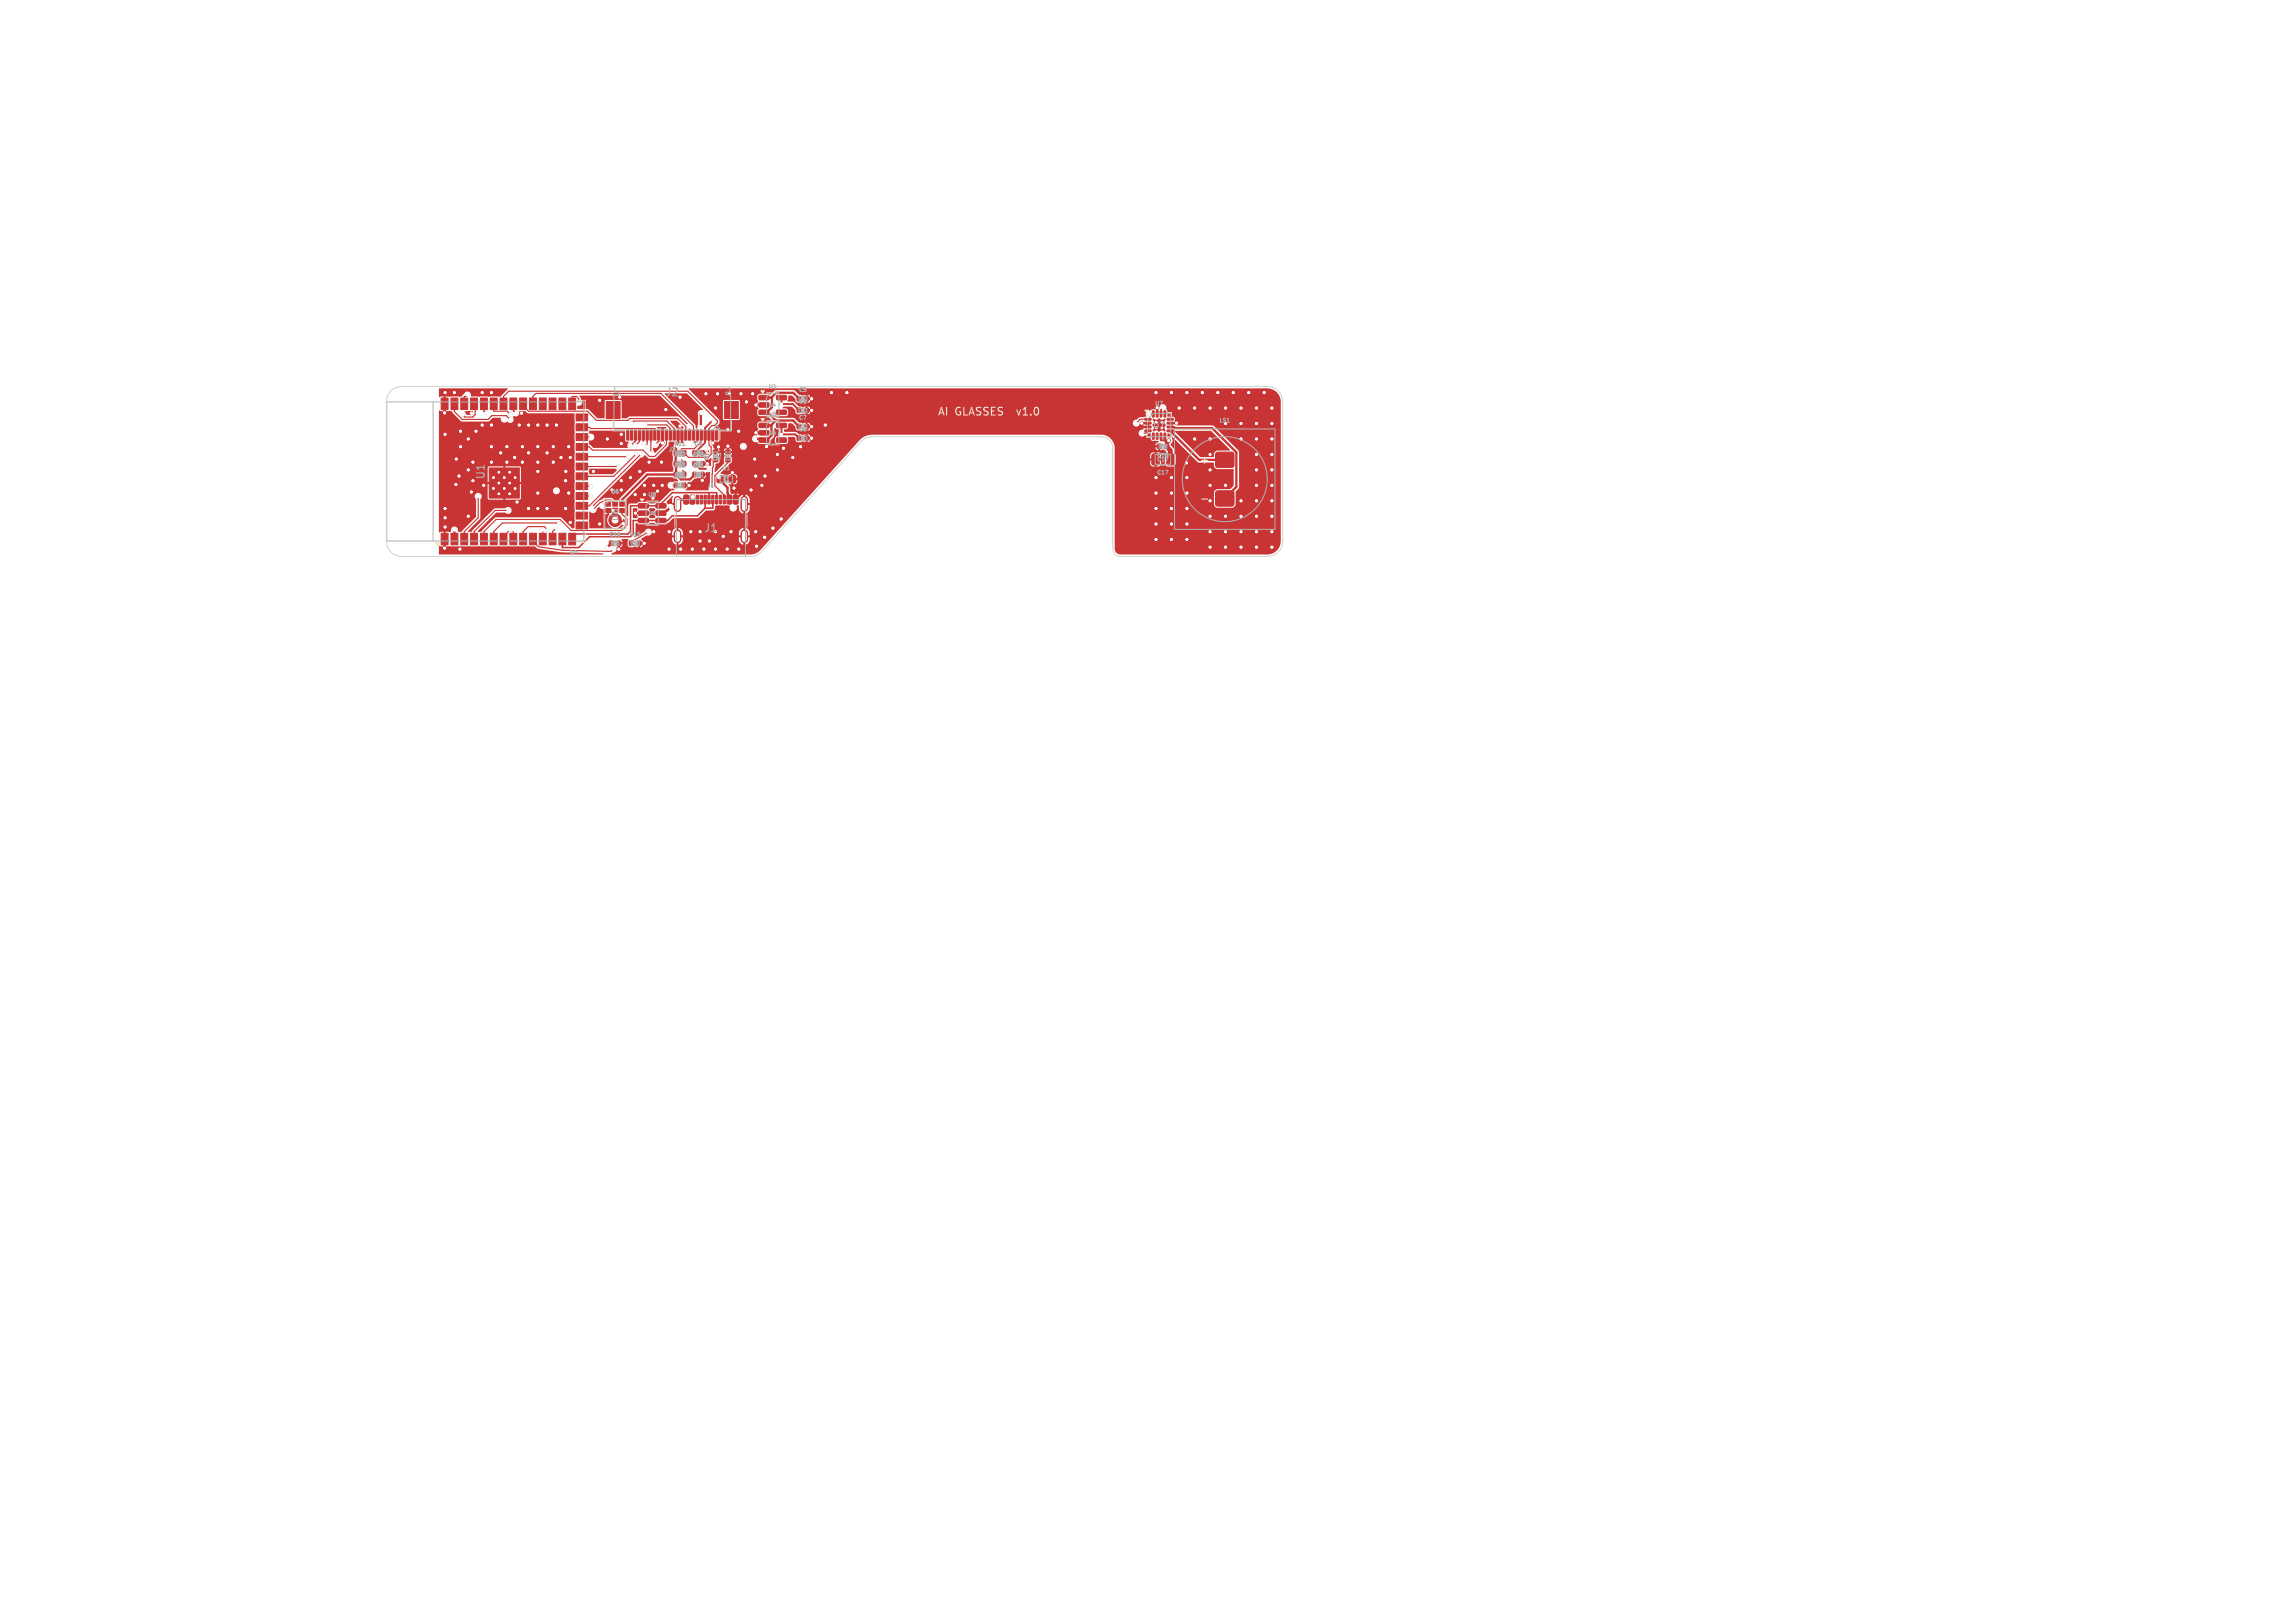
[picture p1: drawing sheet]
<svg xmlns="http://www.w3.org/2000/svg" width="297mm" height="210mm" viewBox="0 0 297 210" stroke-linecap="round" stroke-linejoin="round" font-family="sans-serif">
<defs><g id="words">
<g font-size="1.4" fill="#afafaf">
<text x="86" y="51.5">J2</text>
<text x="62.9" y="62.1" transform="rotate(-90 62.9 62.1)">U1</text>
<text x="91" y="69">J1</text>
</g>
<g font-size="1.4" fill="#f2eda1">
<text x="121.3" y="54">AI</text>
<text x="123.6" y="54">GLASSES</text>
<text x="132.1" y="54">v1.0</text>
<text x="155.2" y="60.2">+</text>
</g>
<text font-size="1.1" fill="#afafaf" x="80.2" y="67.5" transform="rotate(-90 80.2 67.5)">U6</text>
<text font-size="1" fill="#afafaf" x="149.2" y="55.5">U7</text>
<g font-size=".7" fill="#afafaf">
<text x="99.4" y="50.4">U4</text>
<text x="99.4" y="54">U5</text>
<text x="103.3" y="50.8">C5</text>
<text x="103.3" y="52.3">C6</text>
<text x="149.4" y="52.6">U7</text>
<text x="86.5" y="58.5">J2</text>
<text x="87.2" y="59.2">R12</text>
<text x="87.2" y="57.8">R11</text>
<text x="89.6" y="59.2">C10</text>
<text x="89.8" y="57.8">C9</text>
<text x="91.8" y="59.6" transform="rotate(-90 91.8 59.6)">R1</text>
<text x="93.4" y="59.6" transform="rotate(-90 93.4 59.6)">R2</text>
<text x="103.3" y="55.9">C8</text>
<text x="103.3" y="54.4">C7</text>
<text x="149.7" y="59.3">C18</text>
<text x="149.7" y="59.8">C17</text>
<text x="157.8" y="54.8">LS1</text>
<text x="79" y="64">U6</text>
<text x="83.8" y="64.4">U8</text>
<text x="87.2" y="62">R14</text>
<text x="87.2" y="60.6">R13</text>
<text x="89.6" y="60.6">C11</text>
<text x="91.5" y="63.2">J1</text>
<text x="93.4" y="60.9">C1</text>
<text x="149.7" y="61.5">C17</text>
<text x="74.8" y="71.1" transform="rotate(-180 74.8 71.1)">U1</text>
<text x="78.8" y="69.5">C16</text>
<text x="81.4" y="69.5">R15</text>
</g>
<g font-size=".6" fill="#afafaf">
<text x="99.5" y="52.7">U4</text>
<text x="99.5" y="56.3">U5</text>
<text x="93.6" y="62.3">C1</text>
<text x="84" y="66.7">U8</text>
</g>
<g font-size=".4" fill="#afafaf">
<text x="87.6" y="58.8">R11</text>
<text x="92.8" y="59.3" transform="rotate(-90 92.8 59.3)">R1</text>
<text x="94.4" y="59.3" transform="rotate(-90 94.4 59.3)">R2</text>
<text x="87.6" y="60.2">R12</text>
<text x="87.6" y="63">R14</text>
<text x="87.6" y="61.6">R13</text>
<text x="81.8" y="70.5">R15</text>
</g>
<g font-size=".3" fill="#afafaf">
<text x="103.6" y="51.8">C5</text>
<text x="103.6" y="53.3">C6</text>
<text x="90.1" y="58.8">C9</text>
<text x="103.6" y="56.9">C8</text>
<text x="103.6" y="55.4">C7</text>
<text x="150.1" y="57.9">C18</text>
<text x="90" y="61.6">C11</text>
<text x="90" y="60.2">C10</text>
<text x="79.2" y="70.5">C16</text>
</g>
</g></defs>
<g fill="#c83434" stroke="#c83434" stroke-width=".13">
<path d="M103.2 56.4h.5v.6h-.5z"/>
<path d="M104.1 56.4h.5v.6h-.5z"/>
<path d="M150.7 57.5h.5v.5h-.5z"/>
<path d="M149.8 57.5h.5v.5h-.5z"/>
<path d="M89.7 61.1h.5v.6h-.5z"/>
<path d="M90.6 61.1h.5v.6h-.5z"/>
<path d="M82.6 65.2h1.2l.1 .1v.4h-.1h-1.1l-.1-.1z"/>
<path d="M82.6 66.1h1.2l.1 .2v.3l-.1 .1h-1.1l-.1-.1z"/>
<path d="M82.6 67.1h1.2l.1 .1v.4l-.1 .1-1.1-.1-.1-.1z"/>
<path d="M84.9 67.1h1.2l.1 .1v.4l-.1 .1-1.1-.1-.1-.1z"/>
<path d="M84.9 66.1h1.2l.1 .2v.3l-.1 .1h-1.1l-.1-.1z"/>
<path d="M84.9 65.2h1.2l.1 .1v.4h-.1h-1.1l-.1-.1z"/>
<path d="M57.1 69h.9v1.5h-.9z"/>
<path d="M58.4 69h.9v1.5h-.9z"/>
<path d="M59.6 69h.9v1.5h-.9z"/>
<path d="M60.9 69h.9v1.5h-.9z"/>
<path d="M62.2 69h.9v1.5h-.9z"/>
<path d="M63.4 69h.9v1.5h-.9z"/>
<path d="M64.7 69h.9v1.5h-.9z"/>
<path d="M66 69h.9v1.5h-.9z"/>
<path d="M67.3 69h.8v1.5h-.8z"/>
<path d="M68.5 69h.9v1.5h-.9z"/>
<path d="M69.8 69h.9v1.5h-.9z"/>
<path d="M71.1 69h.9v1.5h-.9z"/>
<path d="M72.3 69h.9v1.5h-.9z"/>
<path d="M73.6 69h.9v1.5h-.9z"/>
<path d="M74.6 67.5h1.4v.9h-1.4z"/>
<path d="M74.6 66.3h1.4v.9h-1.4z"/>
<path d="M74.6 65h1.4v.9h-1.4z"/>
<path d="M74.6 63.7h1.4v.9h-1.4z"/>
<path d="M74.6 62.5h1.4v.9h-1.4z"/>
<path d="M74.6 61.2h1.4v.9h-1.4z"/>
<path d="M74.6 59.9h1.4v.9h-1.4z"/>
<path d="M74.6 58.6h1.4v.9h-1.4z"/>
<path d="M74.6 57.4h1.4v.9h-1.4z"/>
<path d="M74.6 56.1h1.4v.9h-1.4z"/>
<path d="M74.6 54.8h1.4v.9h-1.4z"/>
<path d="M74.6 53.6h1.4v.9h-1.4z"/>
<path d="M73.6 51.5h.9v1.5h-.9z"/>
<path d="M72.3 51.5h.9v1.5h-.9z"/>
<path d="M71.1 51.5h.9v1.5h-.9z"/>
<path d="M69.8 51.5h.9v1.5h-.9z"/>
<path d="M68.5 51.5h.9v1.5h-.9z"/>
<path d="M67.3 51.5h.8v1.5h-.8z"/>
<path d="M66 51.5h.9v1.5h-.9z"/>
<path d="M64.7 51.5h.9v1.5h-.9z"/>
<path d="M63.4 51.5h.9v1.5h-.9z"/>
<path d="M62.2 51.5h.9v1.5h-.9z"/>
<path d="M60.9 51.5h.9v1.5h-.9z"/>
<path d="M59.6 51.5h.9v1.5h-.9z"/>
<path d="M58.4 51.5h.9v1.5h-.9z"/>
<path d="M57.1 51.5h.9v1.5h-.9z"/>
<path d="M63.3 60.6h3.9v3.8h-3.9z"/>
<path d="M98.2 51.2h1.2l.1 .1v.4h-.1h-1.1l-.1-.1z"/>
<path d="M98.2 52.1h1.2l.1 .2v.3l-.1 .1h-1.1l-.1-.1z"/>
<path d="M98.2 53.1h1.2l.1 .1v.4h-.1h-1.1l-.1-.1z"/>
<path d="M100.5 53.1h1.2l.1 .1v.4h-.1h-1.1l-.1-.1z"/>
<path d="M100.5 51.2h1.2l.1 .1v.4h-.1h-1.1l-.1-.1z"/>
<path d="M87.3 59.7h.4v.6h-.4z"/>
<path d="M88.3 59.7h.4v.6h-.4z"/>
<path d="M78.9 70h.5v.6h-.5z"/>
<path d="M79.8 70h.5v.6h-.5z"/>
<path d="M93.9 59.3h.6v.4h-.6z"/>
<path d="M93.9 58.3h.6v.4h-.6z"/>
<path d="M92.3 59.3h.6v.4h-.6z"/>
<path d="M92.3 58.3h.6v.4h-.6z"/>
<path d="M157.4 58.6l.2-.1 2 .1 .1 .2-.1 1.6-.2 .1-2-.1-.1-.2z"/>
<path d="M157.4 63.6l.2-.1 2 .1 .1 .2-.1 1.6-.2 .1-2-.1-.1-.2z"/>
<path d="M98.2 54.8h1.2l.1 .1v.4h-.1h-1.1l-.1-.1z"/>
<path d="M98.2 55.7h1.2l.1 .2v.3l-.1 .1h-1.1l-.1-.1z"/>
<path d="M98.2 56.7h1.2l.1 .1v.4l-.1 .1-1.1-.1-.1-.1z"/>
<path d="M100.5 56.7h1.2l.1 .1v.4l-.1 .1-1.1-.1-.1-.1z"/>
<path d="M100.5 54.8h1.2l.1 .1v.4h-.1h-1.1l-.1-.1z"/>
<path d="M78.4 65h.6v.5h-.6z"/>
<path d="M78.4 65.8h.6v.5h-.6z"/>
<path d="M79.1 66.7a.81 .81 0 0 1 1.3 .3 .81 .81 0 0 1-.8 1.1v-.3a.52 .52 0 0 0 .5-.7 .52 .52 0 0 0-.9-.1 .52 .52 0 0 0 .3 .8h.1v.3a.81 .81 0 0 1-.8-.5 .81 .81 0 0 1 .3-.9z"/>
<path d="M80.2 65.8h.6v.5h-.6z"/>
<path d="M80.2 65h.6v.5h-.6z"/>
<path d="M79.3 65h.6v.5h-.6z"/>
<path d="M87.3 58.3h.4v.6h-.4z"/>
<path d="M88.3 58.3h.4v.6h-.4z"/>
<path d="M151 58.8l.7-.1 .2 .2v1l-.1 .3h-.6l-.2-.2-.1-1z"/>
<path d="M149.1 58.8l.7-.1 .2 .2v1l-.1 .3h-.6l-.2-.2-.1-1z"/>
<path d="M89.7 58.3h.5v.6h-.5z"/>
<path d="M90.6 58.3h.5v.6h-.5z"/>
<path d="M92.6 55.6h.3v1.4h-.3z"/>
<path d="M92.1 55.6h.3v1.4h-.3z"/>
<path d="M91.6 55.6h.3v1.4h-.3z"/>
<path d="M91.1 55.6h.3v1.4h-.3z"/>
<path d="M90.6 55.6h.3v1.4h-.3z"/>
<path d="M90.1 55.6h.3v1.4h-.3z"/>
<path d="M89.6 55.6h.3v1.4h-.3z"/>
<path d="M89.1 55.6h.3v1.4h-.3z"/>
<path d="M88.6 55.6h.3v1.4h-.3z"/>
<path d="M88.1 55.6h.3v1.4h-.3z"/>
<path d="M87.6 55.6h.3v1.4h-.3z"/>
<path d="M87.1 55.6h.3v1.4h-.3z"/>
<path d="M86.6 55.6h.3v1.4h-.3z"/>
<path d="M86.1 55.6h.3v1.4h-.3z"/>
<path d="M85.6 55.6h.3v1.4h-.3z"/>
<path d="M85.1 55.6h.3v1.4h-.3z"/>
<path d="M84.6 55.6h.3v1.4h-.3z"/>
<path d="M84.1 55.6h.3v1.4h-.3z"/>
<path d="M83.6 55.6h.3v1.4h-.3z"/>
<path d="M83.1 55.6h.3v1.4h-.3z"/>
<path d="M82.6 55.6h.3v1.4h-.3z"/>
<path d="M82.1 55.6h.3v1.4h-.3z"/>
<path d="M81.6 55.6h.3v1.4h-.3z"/>
<path d="M81.1 55.6h.3v1.4h-.3z"/>
<path d="M93.7 52h1.8v2.2h-1.8z"/>
<path d="M78.4 52h1.9v2.2h-1.9z"/>
<path d="M88.5 64.1h.5l.1 .1v.9l-.1 .1h-.3l-.2-.1z"/>
<path d="M89.3 64.1h.4l.2 .1v.9l-.1 .1h-.4l-.1-.1z"/>
<path d="M90.6 64.1h.3v1l-.1 .1-.2-.1z"/>
<path d="M91.6 64.1h.3v1l-.1 .1-.2-.1z"/>
<path d="M92.1 64.1h.3v1l-.1 .1-.2-.1z"/>
<path d="M93.1 64.1h.3v1l-.1 .1-.2-.1z"/>
<path d="M94.1 64.1h.4l.2 .1v.9l-.1 .1h-.3l-.2-.1z"/>
<path d="M94.9 64.1h.5l.1 .1v.9l-.1 .1h-.3l-.2-.1z"/>
<path d="M93.6 64.1h.3v1l-.1 .1-.2-.1z"/>
<path d="M92.6 64.1h.3v1l-.1 .1-.2-.1z"/>
<path d="M91.1 64.1h.3v1l-.1 .1-.2-.1z"/>
<path d="M90.1 64.1h.3v1l-.1 .1-.2-.1z"/>
<path d="M81.5 70h.4v.6h-.4z"/>
<path d="M82.5 70h.4v.6h-.4z"/>
<path d="M92.8 61.6l.2-.1 .6 .1 .1 .1-.1 .7-.2 .1-.6-.1v-.1z"/>
<path d="M94.4 61.6l.1-.1 .7 .1v.1v.7l-.2 .1-.6-.1-.1-.1z"/>
<path d="M89.7 59.7h.5v.6h-.5z"/>
<path d="M90.6 59.7h.5v.6h-.5z"/>
<path d="M103.2 51.3h.5v.6h-.5z"/>
<path d="M104.1 51.3h.5v.6h-.5z"/>
<path d="M148.2 54.1h.7l.1 .2-.8 .1z"/>
<path d="M148.2 54.6h.7l.1 .2-.8 .1z"/>
<path d="M148.2 55.1h.7l.1 .2-.8 .1z"/>
<path d="M148.2 55.6h.7l.1 .2-.8 .1z"/>
<path d="M149.1 56l.3 .1-.1 .7h-.2z"/>
<path d="M149.6 56l.3 .1-.1 .7h-.2z"/>
<path d="M150.1 56l.3 .1-.1 .7h-.2z"/>
<path d="M150.6 56l.3 .1-.1 .7h-.2z"/>
<path d="M151 55.6h.8v.2l-.7 .1z"/>
<path d="M151 55.1h.8v.2l-.7 .1z"/>
<path d="M151 54.6h.8v.2l-.7 .1z"/>
<path d="M151 54.1h.8v.2l-.7 .1z"/>
<path d="M150.6 53.2h.3l-.1 .8-.2-.1z"/>
<path d="M150.1 53.2h.3l-.1 .8-.2-.1z"/>
<path d="M149.6 53.2h.3l-.1 .8-.2-.1z"/>
<path d="M149.1 53.2h.3l-.1 .8-.2-.1z"/>
<path d="M149.4 54.4h1.2v1.2h-1.2z"/>
<path d="M87.3 62.5h.4v.6h-.4z"/>
<path d="M88.3 62.5h.4v.6h-.4z"/>
<path d="M103.2 52.8h.5v.6h-.5z"/>
<path d="M104.1 52.8h.5v.6h-.5z"/>
<path d="M87.3 61.1h.4v.6h-.4z"/>
<path d="M88.3 61.1h.4v.6h-.4z"/>
<path d="M103.2 54.9h.5v.6h-.5z"/>
<path d="M104.1 54.9h.5v.6h-.5z"/>
<circle cx="64.6" cy="63.9" r=".3"/>
<circle cx="66" cy="63.9" r=".3"/>
<circle cx="63.9" cy="63.2" r=".3"/>
<circle cx="65.3" cy="63.2" r=".3"/>
<circle cx="66.7" cy="63.2" r=".3"/>
<circle cx="64.6" cy="62.5" r=".3"/>
<circle cx="66" cy="62.5" r=".3"/>
<circle cx="63.9" cy="61.8" r=".3"/>
<circle cx="65.3" cy="61.8" r=".3"/>
<circle cx="66.7" cy="61.8" r=".3"/>
<circle cx="64.6" cy="61.1" r=".3"/>
<circle cx="66" cy="61.1" r=".3"/>
<circle cx="149.6" cy="54.6" r=".25"/>
<circle cx="150.4" cy="54.6" r=".25"/>
</g>
<path d="M87.7 64.7v1.1M87.7 69v.8M96.3 64.7v1.1M96.3 69v.8" fill="none" stroke="#c83434" stroke-width="1"/>
<g fill="#ececec" stroke="#ececec" stroke-width=".13">
<circle cx="88.5" cy="57.5" r=".25"/>
<circle cx="101.1" cy="56.2" r=".25"/>
<circle cx="91.6" cy="60.7" r=".25"/>
<circle cx="92.3" cy="54.6" r=".25"/>
<circle cx="101.1" cy="52.3" r=".25"/>
<circle cx="78.6" cy="70.8" r=".25"/>
<circle cx="58.8" cy="68.6" r=".25"/>
<circle cx="97.8" cy="56.8" r=".25"/>
<circle cx="148.7" cy="53.6" r=".25"/>
<circle cx="66.6" cy="68.6" r=".25"/>
<circle cx="79.3" cy="71.1" r=".25"/>
<circle cx="147" cy="54.7" r=".25"/>
<circle cx="150.5" cy="52.8" r=".25"/>
<circle cx="70.9" cy="68.6" r=".25"/>
<circle cx="147.8" cy="56" r=".25"/>
<circle cx="70.2" cy="68.6" r=".25"/>
<circle cx="74.9" cy="52.1" r=".25"/>
<circle cx="83.7" cy="57.8" r=".25"/>
<circle cx="83" cy="58.8" r=".25"/>
<circle cx="82.3" cy="57.6" r=".25"/>
<circle cx="76.4" cy="64.2" r=".25"/>
<circle cx="76.4" cy="62.9" r=".25"/>
<circle cx="81.6" cy="57.6" r=".25"/>
<circle cx="82.3" cy="58.8" r=".25"/>
<circle cx="83.3" cy="57.4" r=".25"/>
<circle cx="84.2" cy="58.6" r=".25"/>
<circle cx="80" cy="60.4" r=".25"/>
<circle cx="81.3" cy="59.1" r=".25"/>
<circle cx="84.8" cy="57.5" r=".25"/>
<circle cx="76.5" cy="56.6" r=".25"/>
<circle cx="81.7" cy="54.8" r=".25"/>
<circle cx="60.5" cy="51.1" r=".25"/>
<circle cx="86.8" cy="62.8" r=".25"/>
<circle cx="89.2" cy="55.2" r=".25"/>
<circle cx="88.2" cy="60.7" r=".25"/>
<circle cx="66" cy="54.3" r=".25"/>
<circle cx="89.6" cy="57.5" r=".25"/>
<circle cx="66" cy="53.6" r=".25"/>
<circle cx="88" cy="59.3" r=".25"/>
<circle cx="66.7" cy="53.4" r=".25"/>
<circle cx="83.6" cy="55" r=".25"/>
<circle cx="92.1" cy="63.2" r=".25"/>
<circle cx="90.7" cy="65.5" r=".25"/>
<circle cx="96.2" cy="57.8" r=".25"/>
<circle cx="91.4" cy="57.9" r=".25"/>
<circle cx="65.3" cy="54.2" r=".25"/>
<circle cx="61.9" cy="64.2" r=".25"/>
<circle cx="156.6" cy="56.8" r=".25"/>
<circle cx="88" cy="55.1" r=".25"/>
<circle cx="57.5" cy="70.9" r=".25"/>
<circle cx="86.2" cy="53" r=".25"/>
<circle cx="76.8" cy="61" r=".25"/>
<circle cx="73.6" cy="57.8" r=".25"/>
<circle cx="62.4" cy="50.8" r=".25"/>
<circle cx="164.6" cy="70.8" r=".25"/>
<circle cx="77.6" cy="67.8" r=".25"/>
<circle cx="160.6" cy="70.8" r=".25"/>
<circle cx="160.6" cy="54.8" r=".25"/>
<circle cx="92.9" cy="50.9" r=".25"/>
<circle cx="69.6" cy="55" r=".25"/>
<circle cx="164.6" cy="56.8" r=".25"/>
<circle cx="151.6" cy="63.8" r=".25"/>
<circle cx="59.5" cy="71" r=".25"/>
<circle cx="160.6" cy="68.8" r=".25"/>
<circle cx="102.6" cy="59.2" r=".25"/>
<circle cx="94.4" cy="50.9" r=".25"/>
<circle cx="67.6" cy="57.8" r=".25"/>
<circle cx="92.6" cy="71" r=".25"/>
<circle cx="69.6" cy="61" r=".25"/>
<circle cx="160.6" cy="56.8" r=".25"/>
<circle cx="86.6" cy="68.8" r=".25"/>
<circle cx="164.6" cy="58.8" r=".25"/>
<circle cx="156.6" cy="68.8" r=".25"/>
<circle cx="94.6" cy="68.8" r=".25"/>
<circle cx="66.9" cy="65" r=".25"/>
<circle cx="162.6" cy="70.8" r=".25"/>
<circle cx="69.6" cy="59.8" r=".25"/>
<circle cx="164.6" cy="52.8" r=".25"/>
<circle cx="152.6" cy="52.8" r=".25"/>
<circle cx="158.6" cy="66.8" r=".25"/>
<circle cx="90.6" cy="68.8" r=".25"/>
<circle cx="149.6" cy="69.8" r=".25"/>
<circle cx="156.6" cy="64.8" r=".25"/>
<circle cx="70.8" cy="65.8" r=".25"/>
<circle cx="60.6" cy="60.8" r=".25"/>
<circle cx="57.6" cy="68.2" r=".25"/>
<circle cx="162.6" cy="54.8" r=".25"/>
<circle cx="162.6" cy="68.8" r=".25"/>
<circle cx="63.6" cy="55" r=".25"/>
<circle cx="62.4" cy="55" r=".25"/>
<circle cx="162.6" cy="52.8" r=".25"/>
<circle cx="66.6" cy="59.2" r=".25"/>
<circle cx="147.8" cy="54.8" r=".25"/>
<circle cx="59" cy="59.4" r=".25"/>
<circle cx="91.5" cy="60" r=".25"/>
<circle cx="83.4" cy="64" r=".25"/>
<circle cx="151.6" cy="50.8" r=".25"/>
<circle cx="151.6" cy="69.8" r=".25"/>
<circle cx="156.6" cy="52.8" r=".25"/>
<circle cx="65.6" cy="57.8" r=".25"/>
<circle cx="97.4" cy="50.9" r=".25"/>
<circle cx="67.5" cy="53.5" r=".25"/>
<circle cx="153.6" cy="69.8" r=".25"/>
<circle cx="92.6" cy="68.8" r=".25"/>
<circle cx="159.6" cy="50.8" r=".25"/>
<circle cx="158.6" cy="68.8" r=".25"/>
<circle cx="65.6" cy="59.8" r=".25"/>
<circle cx="154.6" cy="52.8" r=".25"/>
<circle cx="78.6" cy="56.8" r=".25"/>
<circle cx="149.6" cy="65.8" r=".25"/>
<circle cx="156.6" cy="58.8" r=".25"/>
<circle cx="85.6" cy="59.8" r=".25"/>
<circle cx="82.2" cy="66.4" r=".25"/>
<circle cx="80.7" cy="67.7" r=".25"/>
<circle cx="91.1" cy="71" r=".25"/>
<circle cx="64.8" cy="58.6" r=".25"/>
<circle cx="80.2" cy="51.4" r=".25"/>
<circle cx="92.6" cy="52.8" r=".25"/>
<circle cx="91.4" cy="50.9" r=".25"/>
<circle cx="162.6" cy="56.8" r=".25"/>
<circle cx="162.6" cy="64.8" r=".25"/>
<circle cx="61" cy="63.7" r=".25"/>
<circle cx="85.7" cy="62.8" r=".25"/>
<circle cx="162.6" cy="58.8" r=".25"/>
<circle cx="61.2" cy="59.8" r=".25"/>
<circle cx="57.5" cy="53.4" r=".25"/>
<circle cx="153.6" cy="65.8" r=".25"/>
<circle cx="93.6" cy="69.4" r=".25"/>
<circle cx="71.6" cy="57.8" r=".25"/>
<circle cx="90.6" cy="70" r=".25"/>
<circle cx="96.6" cy="52" r=".25"/>
<circle cx="80.4" cy="62.2" r=".25"/>
<circle cx="61.6" cy="55.8" r=".25"/>
<circle cx="84.6" cy="62.8" r=".25"/>
<circle cx="101.4" cy="58" r=".25"/>
<circle cx="57.6" cy="56.2" r=".25"/>
<circle cx="91.8" cy="70" r=".25"/>
<circle cx="97.8" cy="56" r=".25"/>
<circle cx="97.8" cy="68.8" r=".25"/>
<circle cx="80.4" cy="56.2" r=".25"/>
<circle cx="86.6" cy="71.1" r=".25"/>
<circle cx="163.6" cy="50.8" r=".25"/>
<circle cx="77.6" cy="51.8" r=".25"/>
<circle cx="83.4" cy="70.3" r=".25"/>
<circle cx="160.6" cy="52.8" r=".25"/>
<circle cx="73.6" cy="63.8" r=".25"/>
<circle cx="154.6" cy="56.8" r=".25"/>
<circle cx="100" cy="68.3" r=".25"/>
<circle cx="84.6" cy="68.8" r=".25"/>
<circle cx="105" cy="53.1" r=".25"/>
<circle cx="94.8" cy="61.2" r=".25"/>
<circle cx="162.6" cy="62.8" r=".25"/>
<circle cx="72" cy="55" r=".25"/>
<circle cx="60.6" cy="66.8" r=".25"/>
<circle cx="92.2" cy="57.3" r=".25"/>
<circle cx="97.7" cy="59.4" r=".25"/>
<circle cx="152.2" cy="54.7" r=".25"/>
<circle cx="80.1" cy="71.1" r=".25"/>
<circle cx="89.6" cy="71.1" r=".25"/>
<circle cx="89.2" cy="62.8" r=".25"/>
<circle cx="63.6" cy="50.8" r=".25"/>
<circle cx="94.2" cy="57.7" r=".25"/>
<circle cx="151.6" cy="67.8" r=".25"/>
<circle cx="156.6" cy="66.8" r=".25"/>
<circle cx="162.6" cy="66.8" r=".25"/>
<circle cx="63.6" cy="59.8" r=".25"/>
<circle cx="151.6" cy="61.8" r=".25"/>
<circle cx="97.9" cy="70.7" r=".25"/>
<circle cx="164.6" cy="54.8" r=".25"/>
<circle cx="80.4" cy="63.4" r=".25"/>
<circle cx="70.8" cy="58.6" r=".25"/>
<circle cx="158.6" cy="62.8" r=".25"/>
<circle cx="59.6" cy="55.8" r=".25"/>
<circle cx="98.6" cy="62.8" r=".25"/>
<circle cx="95" cy="63.2" r=".25"/>
<circle cx="59" cy="62.7" r=".25"/>
<circle cx="158.6" cy="54.8" r=".25"/>
<circle cx="57.6" cy="67" r=".25"/>
<circle cx="94.1" cy="71" r=".25"/>
<circle cx="149.6" cy="63.8" r=".25"/>
<circle cx="149.6" cy="61.8" r=".25"/>
<circle cx="69.6" cy="65.8" r=".25"/>
<circle cx="68.4" cy="58.6" r=".25"/>
<circle cx="151.6" cy="65.8" r=".25"/>
<circle cx="149.8" cy="52.8" r=".25"/>
<circle cx="68.4" cy="65.8" r=".25"/>
<circle cx="60.6" cy="56.8" r=".25"/>
<circle cx="149.6" cy="67.8" r=".25"/>
<circle cx="67.2" cy="55" r=".25"/>
<circle cx="99.2" cy="57.8" r=".25"/>
<circle cx="164.6" cy="62.8" r=".25"/>
<circle cx="100.6" cy="60.8" r=".25"/>
<circle cx="99" cy="69.5" r=".25"/>
<circle cx="73.2" cy="65.8" r=".25"/>
<circle cx="85.1" cy="63.6" r=".25"/>
<circle cx="162.6" cy="60.8" r=".25"/>
<circle cx="153.6" cy="61.8" r=".25"/>
<circle cx="63.6" cy="57.8" r=".25"/>
<circle cx="160.6" cy="66.8" r=".25"/>
<circle cx="94.2" cy="55.6" r=".25"/>
<circle cx="164.6" cy="68.8" r=".25"/>
<circle cx="160.6" cy="64.8" r=".25"/>
<circle cx="82.8" cy="61" r=".25"/>
<circle cx="153.6" cy="63.8" r=".25"/>
<circle cx="67.6" cy="59.8" r=".25"/>
<circle cx="57.6" cy="50.8" r=".25"/>
<circle cx="83.4" cy="62.8" r=".25"/>
<circle cx="101.1" cy="67.2" r=".25"/>
<circle cx="156.6" cy="62.8" r=".25"/>
<circle cx="73.8" cy="67.6" r=".25"/>
<circle cx="107.6" cy="50.8" r=".25"/>
<circle cx="153.5" cy="59.9" r=".25"/>
<circle cx="157.6" cy="50.8" r=".25"/>
<circle cx="109.6" cy="50.8" r=".25"/>
<circle cx="164.6" cy="64.8" r=".25"/>
<circle cx="88" cy="51.4" r=".25"/>
<circle cx="85.7" cy="57.3" r=".25"/>
<circle cx="97.8" cy="61.6" r=".25"/>
<circle cx="62.6" cy="62.8" r=".25"/>
<circle cx="156.6" cy="60.8" r=".25"/>
<circle cx="58.8" cy="50.8" r=".25"/>
<circle cx="61" cy="53.5" r=".25"/>
<circle cx="155.6" cy="50.8" r=".25"/>
<circle cx="80.4" cy="57.4" r=".25"/>
<circle cx="59.6" cy="57.8" r=".25"/>
<circle cx="95.9" cy="50.9" r=".25"/>
<circle cx="82.2" cy="64" r=".25"/>
<circle cx="149.6" cy="50.8" r=".25"/>
<circle cx="72.6" cy="59.2" r=".25"/>
<circle cx="106.8" cy="55" r=".25"/>
<circle cx="79.2" cy="63.4" r=".25"/>
<circle cx="153.6" cy="67.8" r=".25"/>
<circle cx="61.2" cy="62.2" r=".25"/>
<circle cx="100.6" cy="58.8" r=".25"/>
<circle cx="88.1" cy="71.1" r=".25"/>
<circle cx="105" cy="51.6" r=".25"/>
<circle cx="99" cy="61.6" r=".25"/>
<circle cx="81.6" cy="61.8" r=".25"/>
<circle cx="73.2" cy="62.2" r=".25"/>
<circle cx="93" cy="57.8" r=".25"/>
<circle cx="69.6" cy="57.8" r=".25"/>
<circle cx="90.9" cy="62.2" r=".25"/>
<circle cx="153.6" cy="50.8" r=".25"/>
<circle cx="70.8" cy="55" r=".25"/>
<circle cx="68.4" cy="55" r=".25"/>
<circle cx="89.4" cy="68.8" r=".25"/>
<circle cx="73.2" cy="61" r=".25"/>
<circle cx="69.6" cy="63.8" r=".25"/>
<circle cx="95.6" cy="71" r=".25"/>
<circle cx="84.5" cy="64.4" r=".25"/>
<circle cx="97.8" cy="52.4" r=".25"/>
<circle cx="164.6" cy="60.8" r=".25"/>
<circle cx="164.6" cy="66.8" r=".25"/>
<circle cx="57.6" cy="65.8" r=".25"/>
<circle cx="91.5" cy="58.6" r=".25"/>
<circle cx="59.4" cy="61.6" r=".25"/>
<circle cx="158.6" cy="70.8" r=".25"/>
<circle cx="158.6" cy="52.8" r=".25"/>
<circle cx="156.6" cy="70.8" r=".25"/>
<circle cx="161.6" cy="50.8" r=".25"/>
<circle cx="103.6" cy="57.8" r=".25"/>
<circle cx="71.6" cy="59.8" r=".25"/>
<circle cx="84" cy="59.8" r=".25"/>
<circle cx="95.6" cy="55.8" r=".25"/>
<circle cx="105" cy="55.2" r=".25"/>
<circle cx="73.8" cy="59.2" r=".25"/>
<circle cx="105" cy="56.7" r=".25"/>
<circle cx="97.2" cy="63.4" r=".25"/>
<circle cx="72" cy="68.4" r=".25"/>
<circle cx="72" cy="63.5" r=".25"/>
<circle cx="65.9" cy="68.6" r=".25"/>
<circle cx="76.7" cy="65.9" r=".25"/>
<circle cx="83.9" cy="68.8" r=".25"/>
<circle cx="78" cy="65.4" r=".25"/>
<circle cx="72.3" cy="67.7" r=".25"/>
<circle cx="62.9" cy="53.4" r=".25"/>
<circle cx="59.9" cy="53.7" r=".25"/>
<circle cx="65.8" cy="66" r=".25"/>
<circle cx="90.7" cy="53.5" r=".25"/>
<circle cx="86.8" cy="65.6" r=".25"/>
<circle cx="89.7" cy="64.3" r=".25"/>
<circle cx="93" cy="61.7" r=".25"/>
<circle cx="90.7" cy="55.2" r=".25"/>
<circle cx="151.2" cy="57" r=".25"/>
</g>
<path d="M88.3 56.3v.9M92.3 54.6h-.2l-.8 .8v1.9l-1.4 1.3M101.1 55v1.2h1.8l.5 .5M101.1 51.4v.9h1.5l.8 .8M150.2 56.4v.6h.6v-.6M151.8 55.2l-.3 .1M151.9 55.3l.2 .1M90.6 60.7h1" fill="none" stroke="#c83434" stroke-width=".25"/>
<g fill="none" stroke="#c83434" stroke-width=".3">
<path d="M57.5 52.3v1.1M85.7 56.3v1M87.4 58.7v1.2M87.5 57.9v.7M87.5 60v1.4h-3.7l-3.3 3.3v.5M87.7 56.3v1M90.7 53.5v1.7M90.9 58.6h.6M90.9 60h.6M92.3 56.3v1M93 57.8l-.4 .7M94.2 57.7v.8"/>
<path d="M97.8 56h1.1M97.8 52.4h1.1M98.9 53.3h.3M98.9 51.4h.9M98.9 55h.9M99.8 51.4l.1 .1v1.2l-.6 .6 1.1 1.1M99.8 51.4l.6-.6h2.2l.8 .8M100.4 54.4l-.6 .6v1.4l-.6 .6h-.3l-.2-.2h-.9M100.4 54.4h2.2l.8 .8M104.4 51.6h.6M104.4 53.1h.6M104.4 56.7h.6"/>
<path d="M104.4 55.2h.6M147.8 54.7h.8v.6M149.8 52.8v.8M150.8 57l.2 .3v.4M151.4 54.7h.8M151.4 55.3h.1M151.4 55.7l3.8 3.8h3.3M151.8 55.2l.1 .1M152.1 55.4h4.8l3.1 3.1v4.5l-1.5 1.5M57.5 69.7v1.2M58.8 68.6v1.1M65.3 62.5h.7"/>
<path d="M78.7 66.1h.7M79.1 70.3l-.5 .5M80.1 70.3v.8M80.3 67.3l.4 .4M82.2 66.4h1.1M82.7 70.3h.7M86.7 65.7l-.3 .3-.3 .1M87.7 64.6h1.1M88.5 62.8h.7M89.9 61.4l-.6 .6h-1.2M90.9 61.4v.8M93.7 62.4v.2l.4 .5v.7l.2 .3"/>
<path d="M94.8 61.2v.8M95.2 64.6l.8-.7h.3v1.3"/>
</g>
<g fill="none" stroke="#c83434" stroke-width=".15">
<path d="M58.8 52.3v1l1 1h3.4l.5-.5h1.8l.5 .5M60.5 51.1l-.2 .2h-.2v1M61.3 52.3l.2 .1v1.3l-.3 .3h-1.1l-.2-.3M62.6 52.3v.9l.3 .2M63.9 52.3v.9h1.7l.4 .4M65.2 52.3v-1l.6-.7h23.2l3.8 3.8v.3l-.3 .4h-.4l-.4 .3v2.2l.3 .3v.9M66.4 52.3v.9l.3 .2M67.7 52.3v.2l.7 .7h7.6l1.2 1.2h4.1l.2-.2h6.2l1 1v1.1M69 52.3v-1l.4-.4h16.1l4.2 4.2v1.2M74.9 52.1v-.5l-.3-.3h-.6v1M75.3 56.6h1.2M75.3 55.3h1l.1 .1h8.3v.9"/>
<path d="M81.3 59.1h-6M81.7 54.8l.3-.3h4.3l1 .9v.9M82.3 56.3v.9h-.2l-.5 .4M82.3 57.6h.1M82.3 58.8l-2.9 2.8h-4.1M82.7 56.3v.9l-.4 .4M83 58.8l-6.7 6.6h-1M83.3 56.3v1.1M83.6 55h2.7l.4 .4v.9M83.7 56.3v1.5M84.3 56.3l-.1 2.3M84.3 57.2h-.1"/>
<path d="M85.3 56.3v.9l-.5 .3M86.3 56.3v1.2l-1.6 1.6h-.7l-.8-.9h-6.5l-.4-.4h-1M88.5 58.6l.6 .6h2.6M89.2 55.2l.1 1.1M89.9 58.1h-1.7l-.2 .2v1l.5 .5v.2M90.3 56.3v.9M90.7 56.3v.9M92.3 59.7v.7l-.1 .2-.1 .7v1.9M94.2 59.5v.4l-1.7 1.6v1.4l1.2 1.2v.5M148.2 54.3h-.7l-.5 .4M148.6 55.7l-.3 .3h-.5M148.7 53.6h.5"/>
<path d="M150.5 52.8l-.3 .2v.6M61.9 64.2v2.8l-1.8 1.8v.9M65.8 66h-1.7l-2.8 2.8v.9M66 68.6l-.4 .4M66.6 68.6l-.2 .2v.9M69.4 70.5l.3 .2 3 .5 6.3 .2 .4-.4M70.2 68.6v1.1M70.9 68.6l-.4-.5h-2.1l-.7 .7v.9M72 68.4l-.5 .4v.9M72.3 67.7h-7.3l-1.1 1.1v.9M75.3 64.2h1.1M75.3 62.9h1.1"/>
<path d="M75.3 60.4h4.7M78.7 65.2h-.5l-.2 .2M79.3 65l-.3-.3h-.6l-.7 .3-1 1M80.5 66.5l.6 .7v.7l-.7 .7h-6.5l-1.4-1.4h-8.3l-1.6 1.6v.9M83.9 68.9l-1.9 1.1M86.8 62.8h.7M88.2 60.7l.3 .3v.4M90.7 65.2v.3"/>
</g>
<path d="M81.6 69.4h-5.3l-1.4 1.5h-2.1v-.7M91.3 64.6v1.1M91.3 65.7l-1 1h-3.3l-.6 .6h-4.4v1.8M91.7 63.7v.9M92.3 64.6v1.1h-1M92.7 64.6v-.9h-5.7l-1.4 1.4v.3h-4v3.3l-.3 .4h-7.3v.2" fill="none" stroke="#c83434" stroke-width=".2"/>
<path d="M151 57.7l.5 .6v1.1M151.2 57l-.2 .2" fill="none" stroke="#c83434" stroke-width=".6"/>
<g fill="#c83434">
<path d="M56.8 50.3h8.9l-.8 1-.4 .1-3.5-.1a.5 .5 0 0 0-.4-.6 .5 .5 0 0 0-.6 .3 .66 .66 0 0 1-.7 .3l-1.1 .1-.5-.1v1.9l.5-.1 .3 .1 .1 .3 1.1 1 3.5 .1 .6-.5h1a.49 .49 0 0 0 .3 .6 .49 .49 0 0 0 .6-.1 .48 .48 0 0 0 .6 0 .48 .48 0 0 0 .1-.7l.1-.1a.52 .52 0 0 0 .5 0 .52 .52 0 0 0 .2-.6h.8l.4 .3h5.9l.1 1.2-.1 .1 .1 1.1-.1 .2 .1 1.1-.1 .2 .1 1.1-.1 .1 .1 1.1-.1 .2 .1 1.1-.1 .2 .1 1.1-.1 .1 .1 1.1-.1 .2 .1 1.1-.1 3.5h-.3l-1.3-1.3-.2-.1h-8.3l-.2 .1-1.7 1.8h-.2a.14 .14 0 0 1-.2 0 .14 .14 0 0 1-.1-.1l2.4-2.4h1.2a.47 .47 0 0 0 .7 .1 .47 .47 0 0 0 0-.7 .47 .47 0 0 0-.7 .1h-1.5l-2.8 3h-.3a.14 .14 0 0 1-.1 0 .14 .14 0 0 1-.1-.1l1.5-1.6 .1-2.5a.46 .46 0 0 0 0-.7 .46 .46 0 0 0-.6 0 .46 .46 0 0 0 0 .7v2.3l-1.8 1.9-.4 .1-.2-.2a.46 .46 0 0 0-.4-.6 .46 .46 0 0 0-.4 .6l-.2 .2-.5-.1v1.9l.5-.1 .1 .1 1.2-.1 .1 .1 1.1-.1 .2 .1 1.1-.1 .2 .1 1.1-.1 .1 .1 1.1-.1 3.7 .1 .1-.1 .9 .1 .4 .3 3.1 .5 5.3 .1 .1 .1h-21.3v-1.1l.6 .1v-1.9h-.3l-.2 .1-.1-.1v-6.2h6.3v1.9l.2 .2 4-.1 .1-.1v-1h4.2a.46 .46 0 0 0 .6 .4 .46 .46 0 0 0 .1-.7 .46 .46 0 0 0-.7 .2v.1h-4.2v-.9h-1.1l.5 .6-.8 .8-.2-.1 .2 .1v-.2l-.2 .1-.4-.4v1.2h-.3v-1.2l-.5 .5-.2-.1 .2 .1v-.2l-.2 .1-.7-.7 .2 .1 .1-.1 .6 .5 .5-.5 .2 .1 .1-.1 .6 .5 .5-.5 .2 .1v-.2l-.2 .1-.5-.5-.6 .5-.2-.1-.1 .1-.5-.5-.6 .5-.2-.1-.1 .1 .6-.6h.6l.2 .3v-.3h.3v.3l.3-.3h-8.9v-.1l9.2 .1 .1-.1-.1-.1-.1 .1h-1.2l-.1-.1-.1 .1h-7.7v-.1h8.3v-.3h.3v.3h.3l-.3-.3h-.3l-.2 .3h-.6l-.6-.6 .2 .1 .1-.1 .6 .5 .5-.5 .2 .1 .1-.1 .6 .5 .5-.5 .2 .1v-.2l-.2 .1-.5-.5-.6 .5-.2-.1-.1 .1-.5-.5-.6 .5-.2-.1-.1 .1 .7-.7 .2 .1 .1-.1-.1-.1-.2 .1 .2-.1 .5 .5v-1.2h.3v1.2l.4-.4 .2 .1 .1-.1-.1-.1-.2 .1 .2-.1 .8 .7v.1l-.5 .6h1.1v-1.9l-.2-.2-4 .1-.1 .1v1.9h-6.3v-9.2l.1-.1 .5 .1v-1.9l-.6 .1z"/>
<path d="M152.1 55.8l4.6-.1 2.5 2.6-1.8 .1-.2 .2-.2 .5h-1.6l-3.3-3.2z"/>
<path d="M149.2 54.2h.2l.2 .3 .4-.4 .4 .4 .2-.3h.2v.2l-.3 .2 .4 .4-.4 .4 .3 .2v.2h-.2l-.2-.3-.4 .4-.4-.4-.2 .3h-.2v-.2l.2-.2 .3 .1v-.2h-.1l-.2 .1-.3-.4h.3l.6 .6 .2-.2h.2l.1-.1h-.1l-.2 .1 .4-.4-.4-.3h.2v-.1l-.2 .1-.2-.3-.6 .6h-.3l.3-.3h.2h.1v-.2l-.3 .2-.2-.3z"/>
<path d="M89.2 50.3h74.8a1.76 1.76 0 0 1 1.7 1.2v.5v18a1.75 1.75 0 0 1-1.7 1.7h-19a.75 .75 0 0 1-.7-.7v-11.4h4.6v.5l.3 .3h.2v-.8h.3v.8l.3-.1 .2-.3v-.4h-5.9v-.3h5.1v-.8h.3v.8h.5v-.4a.77 .77 0 0 0-1-.4l-.3 .3v.5h-4.6v-1.4h5.2l.1 .2 .2 .2 .1-.4h-5.7a1.74 1.74 0 0 0-1.7-1.7h-29.6a2.24 2.24 0 0 0-1.7 .8l-12.8 14.2-.5 .4-.8 .1h-18v-.1l.2-.1a.51 .51 0 0 0 .5-.7h.2v-.4h.2v.4l.3-.1 .1-.3h-.6v-.2h.6l-.2-.4h.1h.8l-.1 .8 .3 .2h.4l.3-.2 .2 .2h.2v-.4h.2v.4h.2l.2-.4h-.6v-.2h.6l-.2-.4h4l.2 .5 .4 .2v-.4h.2v.4h.1l.3-.2 .2-.5h7.2l.2 .5 .3 .2h.1v-.4h.2v.4l.4-.2 .2-.3v-.5h-.4v-.2h.4a.79 .79 0 0 0-.6-1v.4h-.2v-.4l-.3 .1-.2 .3-.1 .6h.4v.2h-.4v.3h-7.2v-.3h-.4v-.2h.4a.77 .77 0 0 0-.6-1v.4h-.2v-.4l-.3 .1-.2 .3-.1 .6h.4v.2h-.4v.3h-4l.7-.5a.46 .46 0 0 0 .6-.4 .46 .46 0 0 0-.4-.5 .46 .46 0 0 0-.5 .4l-1.3 .7 .2-.4v-1.4h.1l.3 .2h1.1l.3-.2h.6l.3 .2 1.2-.1 .4-.2 .5-.5 3.3-.1 1-.9 1-.1 .2-.6h1.4l.5 .1a.48 .48 0 0 0 .4 .7 .48 .48 0 0 0 .4-.7l.1-.1h.2a.83 .83 0 0 0 .6 1.1v-.5h.2v.5l.4-.3 .2-.3v-.6h-.4v-.2h.4l-.1-.8-.2-.2-.3-.1v.4h-.2v-.4l-.4 .2-.2-.3h-.3v.8h-.4v-.2h.2v-.6h-.3l-.2-.1-.1-.8-.2-.3v-.1l.4 .1v-.6h.2v.6h.2l.2-.2 .1-.4h-1.3v.3l-.2-.2v-.3h.8v-.6h.2v.6h.5a.53 .53 0 0 0-.7-.6h-.3l-.2 .2-.1 .4h-.2a.49 .49 0 0 0-.6-.6v-.1l1.4-1.4v-.5l-.2-.3 .2-.2v-.2h-1l.2 .4-.2 .3v.6l-1.1 1.2-.1-.1v-.3l.1-.7 .4-.1 .1-.2v-.4l-.2-.3 .2-.2v-.2h-.6v-.6h.2v.4h1.4v-.4h.2v.4l.4-.1a.53 .53 0 0 0-.7-.3l-.3 .2v.2l-.6-.1a.53 .53 0 0 0-.7-.3l-.1-.2h3.4a.46 .46 0 0 0 .7 .4 .46 .46 0 0 0 .1-.8 .46 .46 0 0 0-.7 .2l-.1 .2h-3.4l-.3-.4v-.2h.1v-1h.3v1l.6-.1 .1-.1v-.2h4.2a.57 .57 0 0 0 .7 .4l.2 .2 1.2 .1a.44 .44 0 0 0 .3-.6l.5-.5v-1l.6 .2-.1 .8-.3 .1-.1 .2v.5l.2 .2h1.4l.1-.2v-.6v-.1h.8l.1 .2 .1 .4 .2 .1h.4l.3-.2 .4 .2v-.4h.2v.4h.1l.2-.1 .1-.3h-.6v-.6h.2v.4h.4l-.2-.4a.71 .71 0 0 0-.7 .1l-.6-.1-.4-.3-1.5-.1v-.2l.4-.2 .1-.6h.5l.4 .4a.44 .44 0 0 0 .3 .5h.4a.3 .3 0 0 1 .6 0h.1v-.4h.2v.4h.2l.2-.3v-.1h-.6v-.6h.2v.4h.4l-.2-.4h41.9v.2a.45 .45 0 0 0 .5 .3 .45 .45 0 0 0 .4-.3h.5v.2h.4v-.2h-.9v-.2l.2-.2h.2l.1 .1h.7v.7l-.7 .1a.12 .12 0 0 1 0 .1 .12 .12 0 0 1-.1 .1 .47 .47 0 0 0-.5 .7 .47 .47 0 0 0 .8 0l.5-.2h.2v.7a.41 .41 0 0 0 .6 .2l.4 .1v.1a.35 .35 0 0 0-.4 .4h.6v.7l.4-.2 .4 .4-.2 .4 .1 1.1 .1 .2 .2 .2h.7l.2-.2 .1-.2v-1.1l-.1-.3-.1-.5-.4-.6a.58 .58 0 0 0 .2-.7 .58 .58 0 0 0-.6-.4v-.3h.2l3.7 3.7 2 .1 .1 .3a.49 .49 0 0 0 .5 .5h2l.1 2.1-.5 .5h-1.6l-.4 .1-.1 .4v1.4a.5 .5 0 0 0 .5 .5h1.9a.5 .5 0 0 0 .4-.5v-1.6l.5-.6v-4.5l-.1-.2-3.3-3.2-4.8-.1-.2-.1-.7-.1 .1-.2h.6v-.1a.33 .33 0 0 0-.2-.6h-.7v-.7l-.2-.2a.5 .5 0 0 0-.4-.7 .5 .5 0 0 0-.5 .6l-.1 .1-.1 .7-.2-.1v-.6h-.1a.44 .44 0 0 0-.6 .1 .46 .46 0 0 0-.5 .2 .46 .46 0 0 0-.1 .5v.1l-.9 .1-.3 .3a.45 .45 0 0 0-.5 .4h-41.9a.71 .71 0 0 0-.7 .1l-.6-.1-.7-.6h-2.1l-.2-.2h1.3l.2-.2 .1-.6-.2-.2-.5-.1v-.1l.2-.1h1l.4 .5 .1 .4 .2 .1h.4l.3-.2 .4 .2v-.4h.2v.4h.2l.2-.4h-.6v-.6h.2v.4h.4l-.2-.4a.71 .71 0 0 0-.7 .1l-.6-.1-.7-.6-.8-.1 .1-.7h.5l.4 .4a.44 .44 0 0 0 .3 .5h.4a.3 .3 0 0 1 .6 0h.1v-.4h.2v.4l.3-.1 .1-.3h-.6v-.6h.2v.4h.4l-.2-.4a.71 .71 0 0 0-.7 .1l-.6-.1-.7-.6h-2.2h-.3l-.5 .6-.3-.2-1.3 .1-.1 .2v.5a.32 .32 0 0 1 0 .5l1 .1-.1 .2h-.9v.2a.32 .32 0 0 1 0 .5v.4l.1 .2 1.2 .1 .6 .5-.3 .2-.2-.1-1.2 .1-.2 .2v.5a.32 .32 0 0 1 0 .5l.9 .1 .1 .2h-.1h-.9v.2h-.1a.45 .45 0 0 0-.6 .5h-4.2v-1.2l-.1-.1-.4-.1 .5-.6v-.5l-.1-.1h.5l.2 .2 2-.1v-2.5h-2.1l-.1 2.4h-.5l-3.8-3.8z"/>
<path d="M76.3 66.2a.5 .5 0 0 0 .8 0h1.1l.1 .3h.3v-.3h-1.5l.1-.3 .4-.3a.59 .59 0 0 0 .6 .3h1l.1-.2h.7v.6h-.6l.6 .6-.4-.1-.4-.4v-.2h-.4l.1 .4a1.12 1.12 0 0 0 .3 1.7h-2.9l-.1-1z"/>
<path d="M80 66.9h.1l.5 .6 .1-.4 .2 .2v.5l-.6 .6-.3-.1 .5-.6-.4-.4z"/>
<path d="M81.9 65.8h.5l.1 .1-.1 .4h1.7l-.1-.4 .1-.1h.6l.1 .1-.1 .2v.6a.21 .21 0 0 1 .1 .2 .21 .21 0 0 1-.1 .1h-.6a.21 .21 0 0 1-.1-.2 .21 .21 0 0 1 .1-.1v-.2h-1.7v.2a.21 .21 0 0 1 .1 .2 .21 .21 0 0 1-.1 .1h-.5z"/>
<path d="M80.9 64.7l3-2.9h3.1l.3 .1h.2l.3 .3-.8 .2a.47 .47 0 0 0-.6 .5 .47 .47 0 0 0 .7 .3l.2 .1v.1l-.5 .1-1.4 1.4-.5 .1-.2 .1h-.6l-.3-.2h-1.1l-.3 .2-1 .1-.1 .2-.1 1.4-.3-.3 .1-.2z"/>
<path d="M77.3 64.8l5.6-5.6h.2l.4-.3 .4 .4h.9l1.6-1.6 .1-.5h.8l-.2 .9-.1 .3 .1 .6-.1 1.2 .1 .3v.5l-3.4 .1-3.4 3.3-.2 .4h-.6l-.2-.3-.2-.1h-.8l-.9 .5-.7 .6v-.1z"/>
<path d="M86.3 64.9l.8-.7-.1 .9h.4v.2h-.3l-.3-.1h-.2a.27 .27 0 0 1-.3-.3z"/>
<path d="M88.7 64.1h.2v.6h-.6v-.2h.4z"/>
<path d="M88.4 62.7h.6v-.3h.4l.5-.5h.2a.3 .3 0 0 1 .6 0h.1v-.4h.2v.4h.2l.2-.2v-.2h-.6v-.2h.6v-.2h.5v1.7l-.2 .3v.3h-2.9l-.1-.1 .2-.1 .1-.3h-.6z"/>
<path d="M76.3 60.7l3.3-.1 .2 .2-.5 .6h-3l-.1-.4z"/>
<path d="M90.8 59.9h.6l-.2-.4 .6-.1 .2-.2 .1 .1-.1 1-.3-.1h-.3v-.1h-.6z"/>
<path d="M90.8 58.5h.6l.3-.2h.1l-.1 .4-.2 .2h-.1v-.2h-.6z"/>
<path d="M85 55.3h1.1l.2 .1h-.1h-.3v1.8h.1v.2l-1.2 1.2-.3-.4 .1-.3a.54 .54 0 0 0 .7-.5l.3-.2v-1.8h-.5z"/>
<path d="M76.3 55.7h4.5l.1 .1v1.2l.1 .1 .4 .1v.1a.59 .59 0 0 0-.2 .6l-4.4 .1-.5-.5-.1-.3 .1-.2a.49 .49 0 0 0 .6-.5 .49 .49 0 0 0-.6-.4l-.1-.2z"/>
<path d="M86.7 54.5h.9l.9 .8v.1h-1z"/>
<path d="M86 50.9h2.9l2.1 2.1a.5 .5 0 0 0-.6 .2 .5 .5 0 0 0-.1 .5v1.2v.5h-.2l-.2-.5z"/>
<path d="M75 51.2h10.4l3.6 3.6-.2 .1-.9-.9-.2-.1h-6.2l-.4 .2h-.6v-.1v-2.1l-.2-.2-2 .1-.1 2.3h-.9l-1.2-1.2h-1.3l-.1-.4a.48 .48 0 0 0 .6-.2 .48 .48 0 0 0-.1-.6z"/>
<path d="M60.2 53.2l.5-.1 .4 .1 .1 .3-.1 .2h-.7l-.3-.4z"/>
</g>
<g fill="#fff" stroke="#fff" stroke-width=".13">
<circle cx="88.5" cy="57.5" r=".12"/>
<circle cx="101.1" cy="56.2" r=".12"/>
<circle cx="91.6" cy="60.7" r=".13"/>
<circle cx="92.3" cy="54.6" r=".13"/>
<circle cx="101.1" cy="52.3" r=".12"/>
<circle cx="78.6" cy="70.8" r=".12"/>
<circle cx="58.8" cy="68.6" r=".13"/>
<circle cx="97.8" cy="56.8" r=".13"/>
<circle cx="148.7" cy="53.6" r=".13"/>
<circle cx="66.6" cy="68.6" r=".12"/>
<circle cx="79.3" cy="71.1" r=".13"/>
<circle cx="147.1" cy="54.7" r=".12"/>
<circle cx="150.5" cy="52.8" r=".13"/>
<circle cx="70.9" cy="68.6" r=".12"/>
<circle cx="147.8" cy="56" r=".13"/>
<circle cx="70.2" cy="68.6" r=".12"/>
<circle cx="74.9" cy="52.1" r=".12"/>
<circle cx="83.7" cy="57.8" r=".12"/>
<circle cx="83" cy="58.8" r=".13"/>
<circle cx="82.3" cy="57.6" r=".13"/>
<circle cx="76.4" cy="64.2" r=".12"/>
<circle cx="76.4" cy="62.9" r=".13"/>
<circle cx="81.6" cy="57.6" r=".13"/>
<circle cx="82.3" cy="58.8" r=".13"/>
<circle cx="83.3" cy="57.4" r=".12"/>
<circle cx="84.2" cy="58.6" r=".12"/>
<circle cx="80" cy="60.4" r=".13"/>
<circle cx="81.3" cy="59.1" r=".12"/>
<circle cx="84.8" cy="57.5" r=".12"/>
<circle cx="76.5" cy="56.6" r=".13"/>
<circle cx="81.7" cy="54.8" r=".13"/>
<circle cx="60.5" cy="51.1" r=".12"/>
<circle cx="86.8" cy="62.8" r=".13"/>
<circle cx="89.2" cy="55.2" r=".13"/>
<circle cx="66" cy="54.3" r=".12"/>
<circle cx="89.6" cy="57.5" r=".13"/>
<circle cx="66" cy="53.6" r=".13"/>
<circle cx="66.7" cy="53.4" r=".13"/>
<circle cx="83.6" cy="55" r=".13"/>
<circle cx="90.7" cy="65.5" r=".13"/>
<circle cx="96.2" cy="57.8" r=".12"/>
<circle cx="91.4" cy="57.9" r=".13"/>
<circle cx="65.3" cy="54.2" r=".13"/>
<circle cx="61.9" cy="64.2" r=".12"/>
<circle cx="156.6" cy="56.8" r=".13"/>
<circle cx="88" cy="55.1" r=".12"/>
<circle cx="57.5" cy="70.9" r=".13"/>
<circle cx="86.2" cy="53" r=".13"/>
<circle cx="76.8" cy="61" r=".13"/>
<circle cx="73.6" cy="57.8" r=".12"/>
<circle cx="62.4" cy="50.8" r=".12"/>
<circle cx="164.6" cy="70.8" r=".13"/>
<circle cx="77.6" cy="67.8" r=".12"/>
<circle cx="160.6" cy="70.8" r=".13"/>
<circle cx="160.6" cy="54.8" r=".13"/>
<circle cx="92.9" cy="50.9" r=".13"/>
<circle cx="69.6" cy="55" r=".12"/>
<circle cx="164.6" cy="56.8" r=".13"/>
<circle cx="151.6" cy="63.8" r=".13"/>
<circle cx="59.5" cy="71" r=".13"/>
<circle cx="160.6" cy="68.8" r=".13"/>
<circle cx="102.6" cy="59.2" r=".12"/>
<circle cx="94.4" cy="50.9" r=".13"/>
<circle cx="67.6" cy="57.8" r=".12"/>
<circle cx="92.6" cy="71" r=".13"/>
<circle cx="69.6" cy="61" r=".12"/>
<circle cx="160.6" cy="56.8" r=".13"/>
<circle cx="86.6" cy="68.8" r=".12"/>
<circle cx="164.6" cy="58.8" r=".13"/>
<circle cx="156.6" cy="68.8" r=".13"/>
<circle cx="94.6" cy="68.8" r=".12"/>
<circle cx="66.9" cy="65" r=".13"/>
<circle cx="162.6" cy="70.8" r=".13"/>
<circle cx="69.6" cy="59.8" r=".12"/>
<circle cx="164.6" cy="52.8" r=".13"/>
<circle cx="152.6" cy="52.8" r=".13"/>
<circle cx="158.6" cy="66.8" r=".13"/>
<circle cx="90.6" cy="68.8" r=".12"/>
<circle cx="149.6" cy="69.8" r=".13"/>
<circle cx="156.6" cy="64.8" r=".13"/>
<circle cx="70.8" cy="65.8" r=".12"/>
<circle cx="60.6" cy="60.8" r=".12"/>
<circle cx="57.6" cy="68.2" r=".12"/>
<circle cx="162.6" cy="54.8" r=".13"/>
<circle cx="162.6" cy="68.8" r=".13"/>
<circle cx="63.6" cy="55" r=".12"/>
<circle cx="62.4" cy="55" r=".13"/>
<circle cx="162.6" cy="52.8" r=".13"/>
<circle cx="66.6" cy="59.2" r=".12"/>
<circle cx="147.8" cy="54.8" r=".13"/>
<circle cx="59" cy="59.4" r=".12"/>
<circle cx="91.5" cy="60" r=".13"/>
<circle cx="83.4" cy="64" r=".13"/>
<circle cx="151.6" cy="50.8" r=".13"/>
<circle cx="151.6" cy="69.8" r=".13"/>
<circle cx="156.6" cy="52.8" r=".13"/>
<circle cx="65.6" cy="57.8" r=".12"/>
<circle cx="97.4" cy="50.9" r=".13"/>
<circle cx="67.5" cy="53.5" r=".12"/>
<circle cx="153.6" cy="69.8" r=".13"/>
<circle cx="92.6" cy="68.8" r=".12"/>
<circle cx="159.6" cy="50.8" r=".13"/>
<circle cx="158.6" cy="68.8" r=".13"/>
<circle cx="65.6" cy="59.8" r=".12"/>
<circle cx="154.6" cy="52.8" r=".13"/>
<circle cx="78.6" cy="56.8" r=".12"/>
<circle cx="149.6" cy="65.8" r=".13"/>
<circle cx="156.6" cy="58.8" r=".13"/>
<circle cx="85.6" cy="59.8" r=".12"/>
<circle cx="82.2" cy="66.4" r=".12"/>
<circle cx="80.7" cy="67.7" r=".13"/>
<circle cx="91.1" cy="71" r=".12"/>
<circle cx="64.8" cy="58.6" r=".12"/>
<circle cx="80.2" cy="51.4" r=".12"/>
<circle cx="92.6" cy="52.8" r=".12"/>
<circle cx="91.4" cy="50.9" r=".13"/>
<circle cx="162.6" cy="56.8" r=".13"/>
<circle cx="162.6" cy="64.8" r=".13"/>
<circle cx="61" cy="63.7" r=".13"/>
<circle cx="85.7" cy="62.8" r=".13"/>
<circle cx="162.6" cy="58.8" r=".13"/>
<circle cx="61.2" cy="59.8" r=".12"/>
<circle cx="57.5" cy="53.4" r=".12"/>
<circle cx="153.6" cy="65.8" r=".13"/>
<circle cx="93.6" cy="69.4" r=".12"/>
<circle cx="71.6" cy="57.8" r=".12"/>
<circle cx="90.6" cy="70" r=".13"/>
<circle cx="96.6" cy="52" r=".13"/>
<circle cx="80.4" cy="62.2" r=".12"/>
<circle cx="61.6" cy="55.8" r=".12"/>
<circle cx="84.6" cy="62.8" r=".12"/>
<circle cx="101.4" cy="58" r=".13"/>
<circle cx="57.6" cy="56.2" r=".12"/>
<circle cx="91.8" cy="70" r=".13"/>
<circle cx="97.8" cy="56" r=".13"/>
<circle cx="97.8" cy="68.8" r=".12"/>
<circle cx="80.4" cy="56.2" r=".12"/>
<circle cx="86.6" cy="71" r=".13"/>
<circle cx="163.6" cy="50.8" r=".13"/>
<circle cx="77.6" cy="51.8" r=".12"/>
<circle cx="83.4" cy="70.3" r=".12"/>
<circle cx="160.6" cy="52.8" r=".13"/>
<circle cx="73.6" cy="63.8" r=".12"/>
<circle cx="154.6" cy="56.8" r=".13"/>
<circle cx="100" cy="68.3" r=".12"/>
<circle cx="84.6" cy="68.8" r=".12"/>
<circle cx="105" cy="53.1" r=".13"/>
<circle cx="94.8" cy="61.2" r=".12"/>
<circle cx="162.6" cy="62.8" r=".13"/>
<circle cx="72" cy="55" r=".13"/>
<circle cx="60.6" cy="66.8" r=".12"/>
<circle cx="92.3" cy="57.3" r=".12"/>
<circle cx="97.7" cy="59.4" r=".12"/>
<circle cx="152.2" cy="54.7" r=".12"/>
<circle cx="80.1" cy="71.1" r=".13"/>
<circle cx="89.6" cy="71" r=".12"/>
<circle cx="89.2" cy="62.8" r=".12"/>
<circle cx="63.6" cy="50.8" r=".12"/>
<circle cx="94.2" cy="57.7" r=".13"/>
<circle cx="151.6" cy="67.8" r=".13"/>
<circle cx="156.6" cy="66.8" r=".13"/>
<circle cx="162.6" cy="66.8" r=".13"/>
<circle cx="63.6" cy="59.8" r=".12"/>
<circle cx="151.6" cy="61.8" r=".13"/>
<circle cx="97.9" cy="70.7" r=".12"/>
<circle cx="164.6" cy="54.8" r=".13"/>
<circle cx="80.4" cy="63.4" r=".13"/>
<circle cx="70.8" cy="58.6" r=".12"/>
<circle cx="158.6" cy="62.8" r=".13"/>
<circle cx="59.6" cy="55.8" r=".12"/>
<circle cx="98.6" cy="62.8" r=".12"/>
<circle cx="95" cy="63.2" r=".13"/>
<circle cx="59" cy="62.7" r=".13"/>
<circle cx="57.6" cy="67" r=".13"/>
<circle cx="94.1" cy="71" r=".13"/>
<circle cx="149.6" cy="63.8" r=".13"/>
<circle cx="149.6" cy="61.8" r=".13"/>
<circle cx="69.6" cy="65.8" r=".12"/>
<circle cx="68.4" cy="58.6" r=".12"/>
<circle cx="151.6" cy="65.8" r=".13"/>
<circle cx="149.8" cy="52.8" r=".13"/>
<circle cx="68.4" cy="65.8" r=".12"/>
<circle cx="60.6" cy="56.8" r=".12"/>
<circle cx="149.6" cy="67.8" r=".13"/>
<circle cx="67.2" cy="55" r=".12"/>
<circle cx="99.2" cy="57.8" r=".12"/>
<circle cx="164.6" cy="62.8" r=".13"/>
<circle cx="100.6" cy="60.8" r=".12"/>
<circle cx="99" cy="69.5" r=".12"/>
<circle cx="73.2" cy="65.8" r=".12"/>
<circle cx="85.1" cy="63.6" r=".12"/>
<circle cx="162.6" cy="60.8" r=".13"/>
<circle cx="153.6" cy="61.8" r=".13"/>
<circle cx="63.6" cy="57.8" r=".12"/>
<circle cx="160.6" cy="66.8" r=".13"/>
<circle cx="94.2" cy="55.6" r=".12"/>
<circle cx="164.6" cy="68.8" r=".13"/>
<circle cx="160.6" cy="64.8" r=".13"/>
<circle cx="82.8" cy="61" r=".13"/>
<circle cx="153.6" cy="63.8" r=".13"/>
<circle cx="67.6" cy="59.8" r=".12"/>
<circle cx="57.6" cy="50.8" r=".12"/>
<circle cx="83.4" cy="62.8" r=".13"/>
<circle cx="101.1" cy="67.2" r=".13"/>
<circle cx="156.6" cy="62.8" r=".13"/>
<circle cx="73.8" cy="67.6" r=".12"/>
<circle cx="107.6" cy="50.8" r=".12"/>
<circle cx="153.5" cy="59.9" r=".13"/>
<circle cx="157.6" cy="50.8" r=".13"/>
<circle cx="109.6" cy="50.8" r=".12"/>
<circle cx="164.6" cy="64.8" r=".13"/>
<circle cx="88" cy="51.4" r=".12"/>
<circle cx="85.7" cy="57.3" r=".13"/>
<circle cx="97.8" cy="61.6" r=".12"/>
<circle cx="62.6" cy="62.8" r=".12"/>
<circle cx="156.6" cy="60.8" r=".13"/>
<circle cx="58.8" cy="50.8" r=".12"/>
<circle cx="61" cy="53.5" r=".12"/>
<circle cx="155.6" cy="50.8" r=".13"/>
<circle cx="80.4" cy="57.4" r=".13"/>
<circle cx="59.6" cy="57.8" r=".12"/>
<circle cx="95.9" cy="50.9" r=".13"/>
<circle cx="82.2" cy="64" r=".13"/>
<circle cx="149.6" cy="50.8" r=".13"/>
<circle cx="72.6" cy="59.2" r=".12"/>
<circle cx="106.8" cy="55" r=".13"/>
<circle cx="153.6" cy="67.8" r=".13"/>
<circle cx="61.2" cy="62.2" r=".12"/>
<circle cx="100.6" cy="58.8" r=".12"/>
<circle cx="88.1" cy="71.1" r=".13"/>
<circle cx="105" cy="51.6" r=".13"/>
<circle cx="99" cy="61.6" r=".12"/>
<circle cx="81.6" cy="61.8" r=".12"/>
<circle cx="73.2" cy="62.2" r=".12"/>
<circle cx="93" cy="57.8" r=".12"/>
<circle cx="69.6" cy="57.8" r=".12"/>
<circle cx="90.9" cy="62.2" r=".12"/>
<circle cx="153.6" cy="50.8" r=".13"/>
<circle cx="70.8" cy="55" r=".13"/>
<circle cx="68.4" cy="55" r=".13"/>
<circle cx="89.4" cy="68.8" r=".13"/>
<circle cx="73.2" cy="61" r=".13"/>
<circle cx="69.6" cy="63.8" r=".12"/>
<circle cx="95.6" cy="71" r=".13"/>
<circle cx="97.8" cy="52.4" r=".12"/>
<circle cx="164.6" cy="60.8" r=".13"/>
<circle cx="164.6" cy="66.8" r=".13"/>
<circle cx="57.6" cy="65.8" r=".12"/>
<circle cx="91.5" cy="58.6" r=".12"/>
<circle cx="59.4" cy="61.6" r=".12"/>
<circle cx="158.6" cy="70.8" r=".13"/>
<circle cx="158.6" cy="52.8" r=".13"/>
<circle cx="156.6" cy="70.8" r=".13"/>
<circle cx="161.6" cy="50.8" r=".13"/>
<circle cx="103.6" cy="57.8" r=".12"/>
<circle cx="71.6" cy="59.8" r=".12"/>
<circle cx="84" cy="59.8" r=".12"/>
<circle cx="95.6" cy="55.8" r=".12"/>
<circle cx="105" cy="55.2" r=".12"/>
<circle cx="73.8" cy="59.2" r=".12"/>
<circle cx="105" cy="56.7" r=".13"/>
<circle cx="97.2" cy="63.4" r=".12"/>
<circle cx="72" cy="68.4" r=".12"/>
<circle cx="72" cy="63.5" r=".12"/>
<circle cx="66" cy="68.5" r=".12"/>
<circle cx="76.7" cy="66" r=".12"/>
<circle cx="83.9" cy="68.9" r=".12"/>
<circle cx="78" cy="65.4" r=".12"/>
<circle cx="72.3" cy="67.7" r=".12"/>
<circle cx="62.9" cy="53.4" r=".12"/>
<circle cx="59.9" cy="53.7" r=".12"/>
<circle cx="65.8" cy="66" r=".12"/>
<circle cx="90.7" cy="53.5" r=".12"/>
<circle cx="86.7" cy="65.6" r=".13"/>
<circle cx="89.7" cy="64.3" r=".13"/>
<circle cx="93" cy="61.7" r=".13"/>
<circle cx="90.7" cy="55.2" r=".13"/>
<circle cx="151.2" cy="57" r=".13"/>
<circle cx="64.6" cy="63.9" r=".1"/>
<circle cx="66" cy="63.9" r=".1"/>
<circle cx="63.9" cy="63.2" r=".1"/>
<circle cx="65.3" cy="63.2" r=".1"/>
<circle cx="66.7" cy="63.2" r=".1"/>
<circle cx="64.6" cy="62.5" r=".1"/>
<circle cx="66" cy="62.5" r=".1"/>
<circle cx="63.9" cy="61.8" r=".1"/>
<circle cx="65.3" cy="61.8" r=".1"/>
<circle cx="66.7" cy="61.8" r=".1"/>
<circle cx="64.6" cy="61.1" r=".1"/>
<circle cx="66" cy="61.1" r=".1"/>
<circle cx="89.1" cy="65.7" r=".33"/>
<circle cx="94.9" cy="65.7" r=".33"/>
</g>
<path d="M87.7 64.7v1.1M87.7 69v.8M96.3 64.7v1.1M96.3 69v.8" fill="none" stroke="#fff" stroke-width=".6"/>
<path d="M131.6 53l.2 .7M155.5 64.6h.8" fill="none" stroke="#f2eda1" stroke-width=".15"/>
<g fill="none" stroke="#f2eda1" stroke-width=".13">
<path d="M74.7 51.8h1v1.5M79.4 54.4v1.3h1.4M87.8 59.6h.4M87.8 58.2h.4M90.3 59.6h.2M90.3 58.2h.2M92.2 58.8v.4M93.8 58.8v.4M94.6 58.8v.4M94.7 54.4v1.3h-1.5v1.3M99.2 50.8h1.6M99.2 54h1.6"/>
<path d="M99.2 54.4h1.6M99.2 57.6h1.6M103.8 56.3h.2M103.8 57.1h.2M103.8 51.2h.2M103.8 52.7h.2M103.8 53.5h.2M103.8 54.8h.2M148.4 53.6v.3M148.4 56.1v.5h.5M148.7 53.4h.2M150.4 58.1h.2"/>
<path d="M150.4 57.4h.2M151.1 53.4h.5v.5M151.6 56.1v.5h-.5M75.7 68.7v1.5h-1M78.5 64.7h2.5v3.7h-2.8v-3.4M79.5 69.9h.2M79.5 70.7h.2M82 69.9h.4M82 70.7h.4M83.6 64.8h1.6M83.6 68h1.6M87.3 66.5v1.7"/>
<path d="M87.8 62.4h.4M87.8 63.2h.4M87.8 61h.4M90.3 61h.2M90.3 61.8h.2M93.9 61.5h.2M93.9 62.5h.2M96.7 66.5v1.7M150.2 60.2h.6"/>
</g>
<g fill="#f2eda1" stroke="#f2eda1" stroke-width=".13">
<path d="M82.9 64.6h.4l-.2 .3z"/>
<path d="M56.3 70.2h.5v.5z"/>
<path d="M98.5 50.6h.4l-.2 .3z"/>
<path d="M98.5 54.2h.4l-.2 .3z"/>
<path d="M77.9 64.7l.3-.2v.2z"/>
<path d="M148.2 53.1h.4l-.2 .3z"/>
</g>
<g fill="none" stroke="#afafaf" stroke-width=".13">
<path d="M50 52h25.6v18h-25.6zM56 52v18M79.6 50h14.8v.7h-.4v.3h.5v4.6h-15.1v-4.6h.6v-.3h-.4zM87.5 58.9v-.6h1v.6M88.3 57.7h.3M89.9 58.9v-.6h1v.6M92.3 55.6l.4-.7 .6 .7M92.9 58.5h-.6v1h.6M93.9 58.5h.6v1h-.6zM99.2 51.3l.4-.3h1.2v2.9h-1.6zM99.6 54.6h1.2v2.8h-1.6v-2.4zM103.4 56.4h1v.6h-1z"/>
<path d="M103.4 51.9v-.6h1v.6M103.4 52.9h1v.4h-1zM103.4 55.4v-.4h1v.4M149.2 53.5h2.3v3h-3v-2.2zM149.5 58.8h2v1.3h-2zM150 57.5h1v.5h-1zM152 55.5h13v13h-13zM78.3 65.3l.5-.4h2.1v3.4h-2.6zM79.1 70h1v.6h-1zM81.7 70h1v.6h-1zM83.6 65.3l.4-.3h1.2v2.9h-1.6zM87.5 60.3v-.6h1v.6"/>
<path d="M87.5 61.7v-.6h1v.6M87.5 62.5h1v.6h-1zM87.5 64.6h9v7.4h-9zM89.9 61.2h1v.5h-1zM89.9 60.3v-.6h1v.6M90.6 61.5h.1M90.7 60.5h.3M93.2 61.6h1.6v.8h-1.6z"/>
<circle cx="158.5" cy="62" r="5.5"/>
</g>
<path d="M50.7 50.5l.7-.4 .6-.1h112a2 2 0 0 1 2 2v18a2 2 0 0 1-2 2h-19a1 1 0 0 1-1-1v-13a1.5 1.5 0 0 0-1.5-1.5h-29.6l-.5 .1-.6 .2-.4 .4-12.8 14.1-.4 .4-.8 .3h-45.4a2 2 0 0 1-2-2v-18l.2-.8z" fill="none" stroke="#d0d2cd" stroke-width=".13"/>
<use href="#words"/>
</svg>
